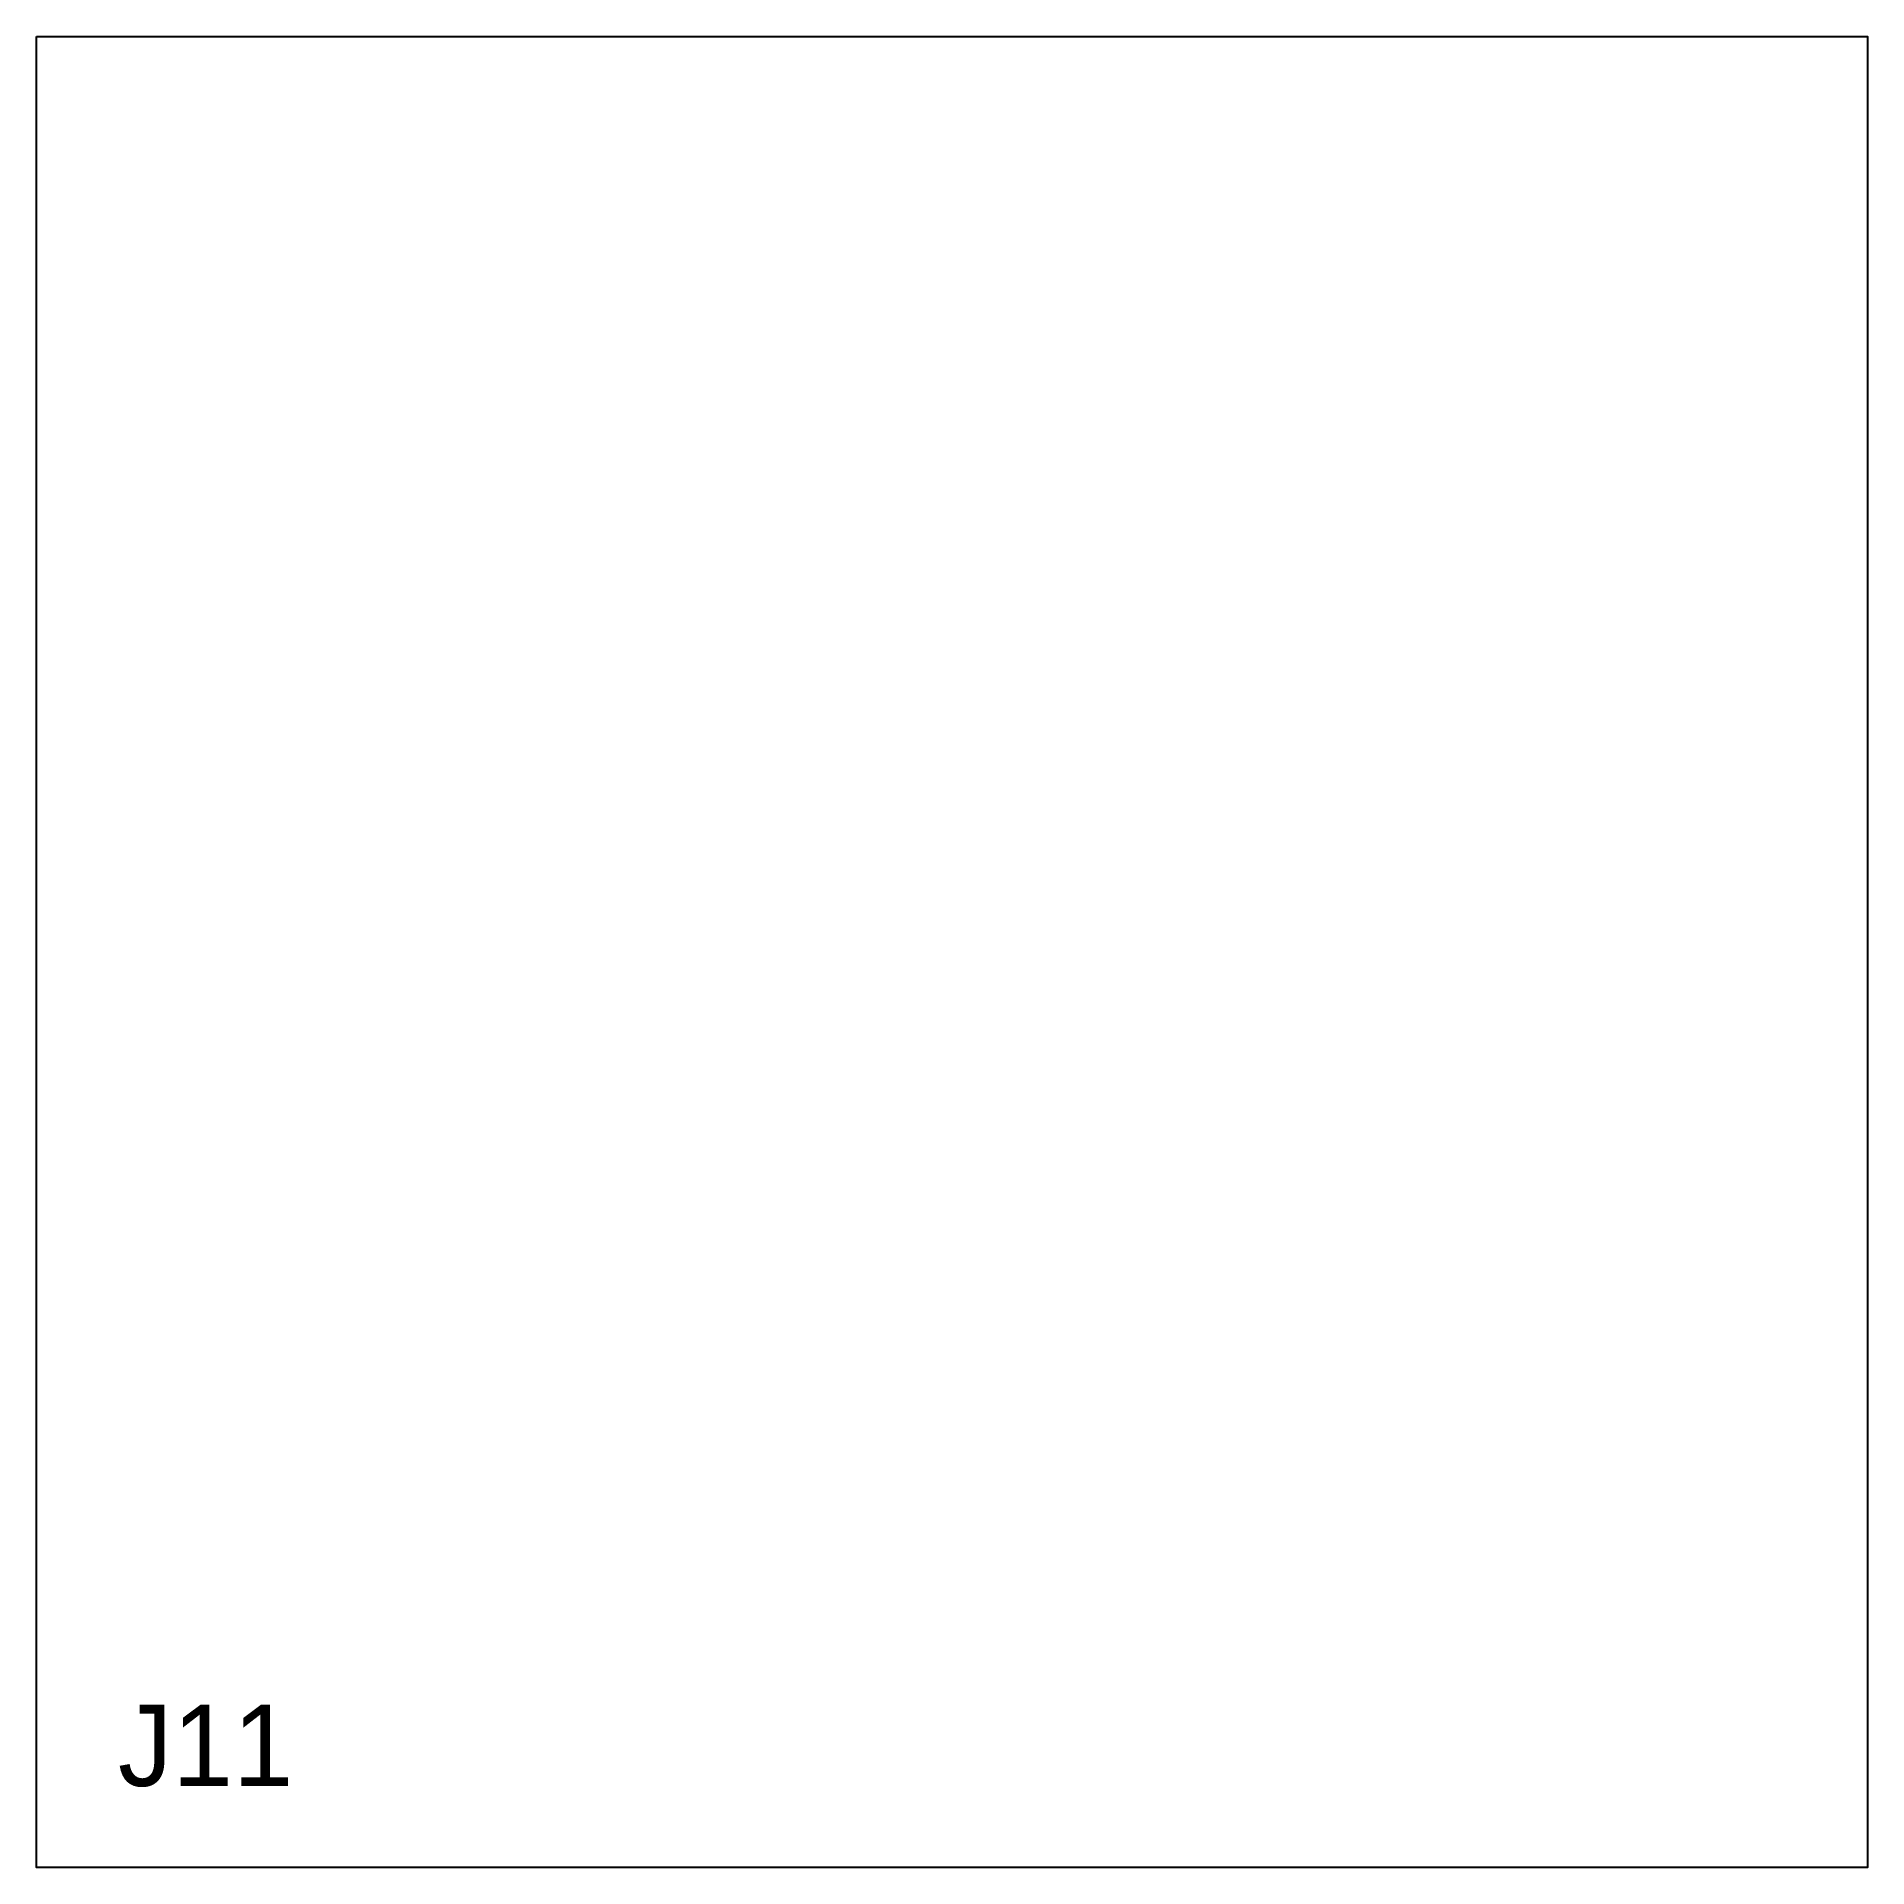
# Model space of a CAD drawing. Header units: millimetres. Extents: x 0 to 900, y 0 to 900.
import ezdxf

# ---------------------------------------------------------------- set-up
doc = ezdxf.new("R2010")
doc.units = ezdxf.units.MM
doc.layers.add('CUT', color=1, linetype='Continuous')
doc.layers.add('ID', color=3, linetype='Continuous')

msp = doc.modelspace()

# ---------------------------------------------------------------- linework, layer by layer
at = {"layer": 'CUT'}
msp.add_lwpolyline([(0, 900), (900, 900), (900, 0), (0, 0), (0, 900)], close=True, dxfattribs=at)

# ---------------------------------------------------------------- texts
at = {"layer": 'ID'}
msp.add_text('J11', height=40, dxfattribs=at).set_placement((40, 40))

doc.saveas('drawing.dxf')
